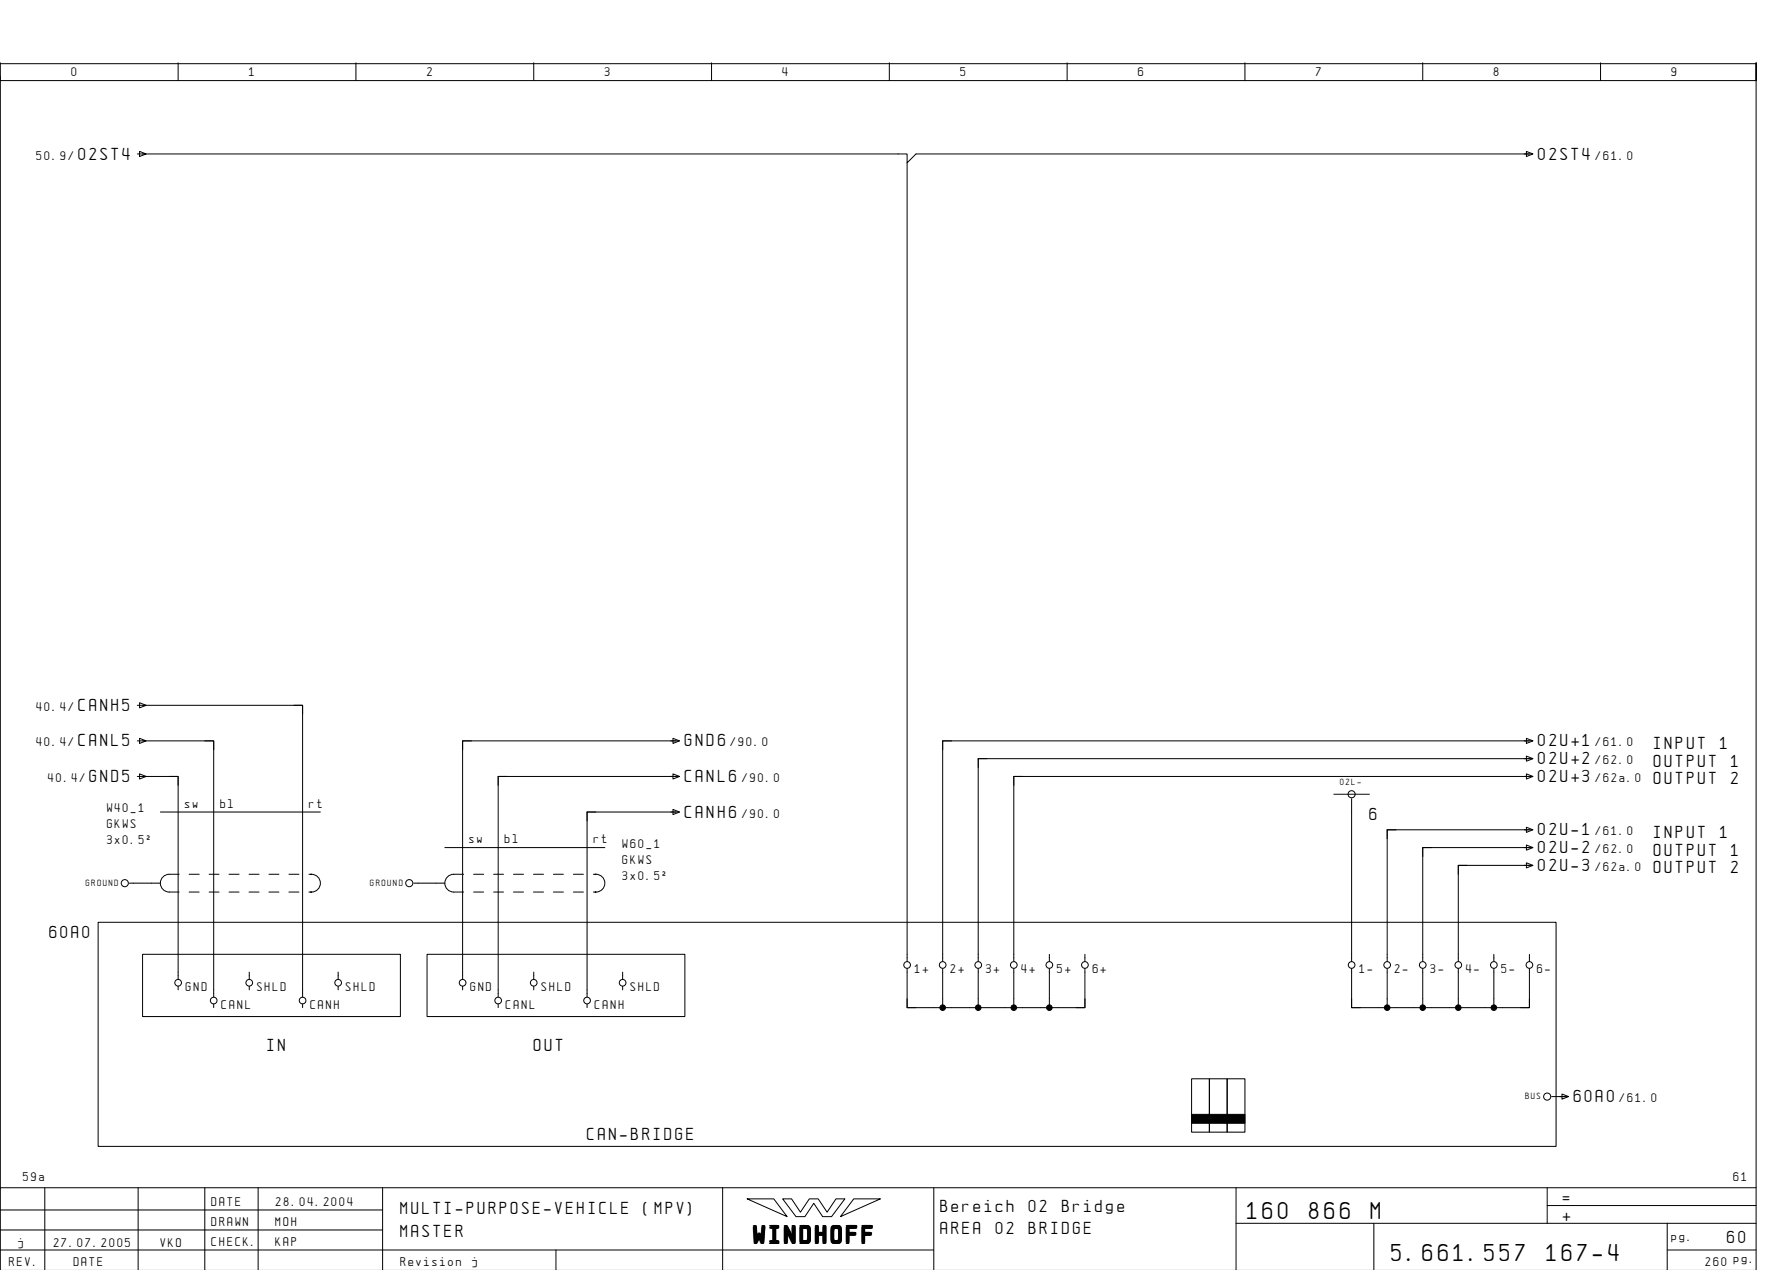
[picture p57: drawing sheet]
<svg xmlns="http://www.w3.org/2000/svg" width="399mm" height="286mm" viewBox="0 0 399 286" stroke-linecap="round" stroke-linejoin="round" font-family="sans-serif">
<defs><g id="words">
<g font-size="4.4">
<text x="280.6" y="274.1">160</text>
<text x="294.5" y="274.1">866</text>
<text x="308.4" y="274.1">M</text>
<text x="169.5" y="279.3">WINDHOFF</text>
<text x="313.1" y="283.6">5.661.557</text>
<text x="347.9" y="283.6">167-4</text>
</g>
<g font-size="3.1">
<text x="17.6" y="35.9">02ST4</text>
<text x="346.1" y="35.9">02ST4</text>
<text x="17.6" y="159.9">CANH5</text>
<text x="17.6" y="167.9">CANL5</text>
<text x="154.1" y="167.9">GND6</text>
<text x="346.1" y="167.9">02U+1</text>
<text x="346.1" y="171.9">02U+2</text>
<text x="372.1" y="168.4">INPUT</text>
<text x="372.1" y="172.4">OUTPUT</text>
<text x="387" y="168.4">1</text>
<text x="389.5" y="172.4">1</text>
<text x="20.1" y="175.9">GND5</text>
<text x="154.1" y="175.9">CANL6</text>
<text x="346.1" y="175.9">02U+3</text>
<text x="372.1" y="176.4">OUTPUT</text>
<text x="389.5" y="176.4">2</text>
<text x="154.1" y="183.9">CANH6</text>
<text x="308.1" y="184.4">6</text>
<text x="346.1" y="187.9">02U-1</text>
<text x="346.1" y="191.9">02U-2</text>
<text x="372.1" y="188.4">INPUT</text>
<text x="387" y="188.4">1</text>
<text x="346.1" y="195.9">02U-3</text>
<text x="372.1" y="192.4">OUTPUT</text>
<text x="372.1" y="196.4">OUTPUT</text>
<text x="389.5" y="192.4">1</text>
<text x="389.5" y="196.4">2</text>
<text x="11.1" y="210.9">60A0</text>
<text x="60.1" y="236.4">IN</text>
<text x="120.1" y="236.4">OUT</text>
<text x="354.1" y="247.9">60A0</text>
<text x="132.1" y="256.4">CAN-BRIDGE</text>
<text x="90.1" y="273.1">MULTI-PURPOSE-VEHICLE</text>
<text x="144.8" y="273.1">(MPV)</text>
<text x="211.6" y="272.6">Bereich</text>
<text x="231.5" y="272.6">02</text>
<text x="238.9" y="272.6">Bridge</text>
<text x="351.6" y="270.6">=</text>
<text x="351.6" y="274.6">+</text>
<text x="90.1" y="278.1">MASTER</text>
<text x="211.6" y="277.6">AREA</text>
<text x="224" y="277.6">02</text>
<text x="231.5" y="277.6">BRIDGE</text>
<text x="388.6" y="279.6">60</text>
</g>
<g font-size="2.3">
<text x="16.1" y="17.1">0</text>
<text x="56.1" y="17.1">1</text>
<text x="96.1" y="17.1">2</text>
<text x="136.1" y="17.1">3</text>
<text x="176.1" y="17.1">4</text>
<text x="216.1" y="17.1">5</text>
<text x="256.1" y="17.1">6</text>
<text x="296.1" y="17.1">7</text>
<text x="336.1" y="17.1">8</text>
<text x="376.1" y="17.1">9</text>
<text x="8.2" y="35.9">50.9/</text>
<text x="359" y="35.9">/61.0</text>
<text x="8.2" y="159.9">40.4/</text>
<text x="8.2" y="167.9">40.4/</text>
<text x="164.4" y="167.9">/90.0</text>
<text x="359" y="167.9">/61.0</text>
<text x="359" y="171.9">/62.0</text>
<text x="10.8" y="175.9">40.4/</text>
<text x="167" y="175.9">/90.0</text>
<text x="359" y="175.9">/62a.0</text>
<text x="24.1" y="182.6">W40_1</text>
<text x="41.6" y="181.6">sw</text>
<text x="49.6" y="181.6">bl</text>
<text x="69.6" y="181.6">rt</text>
<text x="167" y="183.9">/90.0</text>
<text x="24.1" y="186.2">GKWS</text>
<text x="24.1" y="189.8">3x0.5˝</text>
<text x="105.6" y="189.6">sw</text>
<text x="113.6" y="189.6">bl</text>
<text x="133.6" y="189.6">rt</text>
<text x="140.1" y="190.6">W60_1</text>
<text x="359" y="187.9">/61.0</text>
<text x="359" y="191.9">/62.0</text>
<text x="140.1" y="194.2">GKWS</text>
<text x="140.1" y="197.8">3x0.5˝</text>
<text x="359" y="195.9">/62a.0</text>
<text x="205.8" y="218.9">1+</text>
<text x="213.8" y="218.9">2+</text>
<text x="221.8" y="218.9">3+</text>
<text x="229.8" y="218.9">4+</text>
<text x="237.8" y="218.9">5+</text>
<text x="245.8" y="218.9">6+</text>
<text x="305.8" y="218.9">1-</text>
<text x="313.8" y="218.9">2-</text>
<text x="321.8" y="218.9">3-</text>
<text x="329.8" y="218.9">4-</text>
<text x="337.8" y="218.9">5-</text>
<text x="345.8" y="218.9">6-</text>
<text x="41.8" y="222.9">GND</text>
<text x="49.8" y="226.9">CANL</text>
<text x="57.8" y="222.9">SHLD</text>
<text x="69.8" y="226.9">CANH</text>
<text x="77.8" y="222.9">SHLD</text>
<text x="105.8" y="222.9">GND</text>
<text x="113.8" y="226.9">CANL</text>
<text x="121.8" y="222.9">SHLD</text>
<text x="133.8" y="226.9">CANH</text>
<text x="141.8" y="222.9">SHLD</text>
<text x="364.4" y="247.9">/61.0</text>
<text x="5.2" y="265.6">59a</text>
<text x="390" y="265.6">61</text>
<text x="47.6" y="271.1">DATE</text>
<text x="47.6" y="275.6">DRAWN</text>
<text x="62" y="275.6">MOH</text>
<text x="62.1" y="271.1">28.04.2004</text>
<text x="4.1" y="280.4">j</text>
<text x="12.1" y="280.4">27.07.2005</text>
<text x="36.1" y="280.4">VKO</text>
<text x="47.6" y="280.1">CHECK.</text>
<text x="62" y="280.1">KAP</text>
<text x="376.1" y="279.1">pg.</text>
<text x="2.1" y="284.6">REV.</text>
<text x="16.6" y="284.6">DATE</text>
<text x="90.1" y="284.6">Revision</text>
<text x="106.2" y="284.6">j</text>
<text x="383.7" y="284.6">260 pg.</text>
</g>
<g font-size="1.6">
<text x="301.5" y="176.6">02L-</text>
<text x="19.3" y="199.3">GROUND</text>
<text x="83.3" y="199.3">GROUND</text>
<text x="343.2" y="247.3">BUS</text>
</g>
</g></defs>
<g fill="none" stroke="#000" stroke-width=".22">
<path d="M.1 14.1v4h395v-4v271.6M.1 17.1v250M.1 14.3h395M40.1 14.1v4M80.1 14.1v4M120.1 14.1v4M160.1 14.1v4M200.1 14.1v4M240.1 14.1v4M280.1 14.1v4M320.1 14.1v4M360.1 14.1v4"/>
<path d="M30.9 34.6h173.2v2l2-2h138.6M31.4 34l1.5 .6-1.5 .6zM204.1 36.6v179.6M343.4 34l1.5 .6-1.5 .6zM30.9 158.6h1.9M31.4 158l1.5 .6-1.5 .6zM32.1 158.6h36v65.6M66.1 158.6h2v2M30.9 166.6h1.9M30.9 174.6h1.9M31.4 166l1.5 .6-1.5 .6zM31.4 174l1.5 .6-1.5 .6z"/>
<path d="M32.1 174.6h8v45.6M32.1 166.6h16v57.6M38.1 174.6h2v2M46.1 166.6h2v2M106.1 166.6h-2v2M114.1 174.6h-2v2M151.4 166l1.5 .6-1.5 .6zM151.4 174l1.5 .6-1.5 .6zM152.7 166.6h-48.6v53.6M152.7 174.6h-40.6v49.6M214.1 166.6h-2v2M222.1 170.6h-2v2"/>
<path d="M230.1 174.6h-2v2M300.1 178.6h8M304.1 179.6v36.6M343.4 166l1.5 .6-1.5 .6zM343.4 170l1.5 .6-1.5 .6zM343.4 174l1.5 .6-1.5 .6zM344.7 166.6h-132.6v49.6M344.7 174.6h-116.6v41.6M344.7 170.6h-124.6v45.6M29.1 198.6h7M36.1 182.6h36M40.3 196.6h-2.2a2 2 0 0 0-2 2 2 2 0 0 0 2 2h2.2"/>
<path d="M42.5 196.6h2.3M47 196.6h2.3M51.5 196.6h2.3M56 196.6h2.3M60.5 196.6h2.2M65 196.6h2.3M69.5 196.6h.6h-.2M70.1 196.6a2 2 0 0 1 2 2 2 2 0 0 1-2 2M93.1 198.6h7M100.1 190.6h36M104.3 196.6h-2.2a2 2 0 0 0-2 2 2 2 0 0 0 2 2h2.2M106.5 196.6h2.3"/>
<path d="M111 196.6h2.3M115.5 196.6h2.3M120 196.6h2.3M124.5 196.6h2.2M129 196.6h2.2M133.5 196.6h.6h-.2M134.1 196.6a2 2 0 0 1 2 2 2 2 0 0 1-2 2M134.1 182.6h-2v2M151.4 182l1.5 .6-1.5 .6zM152.7 182.6h-20.6v41.6M314.1 186.6h-2v2M322.1 190.6h-2v2"/>
<path d="M330.1 194.6h-2v2M343.4 186l1.5 .6-1.5 .6zM343.4 190l1.5 .6-1.5 .6zM343.4 194l1.5 .6-1.5 .6zM344.7 190.6h-24.6v25.6M344.7 186.6h-32.6v29.6M344.7 194.6h-16.6v21.6M22.1 207.4h328v50.4h-328zM32.1 214.6h58v14h-58zM42.5 200.6h2.3M47 200.6h2.3M51.5 200.6h2.3"/>
<path d="M56 200.6h2.3M56.1 218.6v1.6M60.5 200.6h2.2M65 200.6h2.3M69.5 200.6h.6h-.2M76.1 218.6v1.6M96.1 214.6h58v14h-58zM106.5 200.6h2.3M111 200.6h2.3M115.5 200.6h2.3M120 200.6h2.3M120.1 218.6v1.6"/>
<path d="M124.5 200.6h2.2M129 200.6h2.2M133.5 200.6h.6h-.2M140.1 218.6v1.6M204.1 217.8v8.8h40v-8.8M212.1 217.8v8.8M220.1 217.8v8.8M228.1 217.8v8.8M236.1 214.6v1.6M236.1 217.8v8.8M244.1 214.6v1.6M304.1 217.8v8.8h40v-8.8"/>
<path d="M312.1 217.8v8.8M320.1 217.8v8.8M328.1 217.8v8.8M336.1 214.6v1.6M336.1 217.8v8.8M344.1 214.6v1.6M40.1 221.8v.8M48.1 225.8v.8M56.1 221.8v.8M68.1 225.8v.8M76.1 221.8v.8M104.1 221.8v.8"/>
<path d="M112.1 225.8v.8M120.1 221.8v.8M132.1 225.8v.8M140.1 221.8v.8M204.1 224.6v2h2M244.1 224.6v2h-2M304.1 224.6v2h2M344.1 224.6v2h-2M268.1 242.6h4v12h-4zM272.1 242.6h4v12h-4zM276.1 242.6h4v12h-4zM349.1 246.6h3.6"/>
<path d="M351.4 246l1.5 .6-1.5 .6zM10.1 267.1v18.5M31.1 267.1v18.5M46.1 267.1v18.6M58.1 267.1v18.6M86.1 272.1h-86M86.1 276.6h-86M86.1 267.1v18.6M162.6 267.1v18.6M168.1 269.6h6l3 4zM176.1 269.6h2l2 3 2-3h2l2 3 2-3h2l-3 4h-2l-2-3-2 3h-2zM192.1 269.6h6l-9 4z"/>
<path d="M210.1 267.1v18.6M278.1 275.1h117M278.1 267.1v18.6M309.1 275.1v10.6M348.1 271.1h47M348.1 267.1v8M375.1 275.1v10.6M395.1 267.1h-395v18.6M125.1 281.1v4.6M210.1 281.1h-210M375.1 281.1h20"/>
<circle cx="304.1" cy="178.6" r=".8"/>
<circle cx="28.1" cy="198.6" r=".8"/>
<circle cx="92.1" cy="198.6" r=".8"/>
<circle cx="204.1" cy="217" r=".75"/>
<circle cx="212.1" cy="217" r=".75"/>
<circle cx="220.1" cy="217" r=".75"/>
<circle cx="228.1" cy="217" r=".75"/>
<circle cx="236.1" cy="217" r=".75"/>
<circle cx="244.1" cy="217" r=".75"/>
<circle cx="304.1" cy="217" r=".75"/>
<circle cx="312.1" cy="217" r=".75"/>
<circle cx="320.1" cy="217" r=".75"/>
<circle cx="328.1" cy="217" r=".75"/>
<circle cx="336.1" cy="217" r=".75"/>
<circle cx="344.1" cy="217" r=".75"/>
<circle cx="40.1" cy="221" r=".75"/>
<circle cx="48.1" cy="225" r=".75"/>
<circle cx="56.1" cy="221" r=".75"/>
<circle cx="68.1" cy="225" r=".75"/>
<circle cx="76.1" cy="221" r=".75"/>
<circle cx="104.1" cy="221" r=".75"/>
<circle cx="112.1" cy="225" r=".75"/>
<circle cx="120.1" cy="221" r=".75"/>
<circle cx="132.1" cy="225" r=".75"/>
<circle cx="140.1" cy="221" r=".75"/>
<circle cx="348.1" cy="246.6" r=".8"/>
</g>
<g fill="#000" stroke="#000" stroke-width=".22">
<path d="M268.1 250.6h4v2h-4zM272.1 250.6h4v2h-4zM276.1 250.6h4v2h-4z"/>
<circle cx="212.1" cy="226.6" r=".63"/>
<circle cx="220.1" cy="226.6" r=".62"/>
<circle cx="228.1" cy="226.6" r=".63"/>
<circle cx="236.1" cy="226.6" r=".63"/>
<circle cx="312.1" cy="226.6" r=".63"/>
<circle cx="320.1" cy="226.6" r=".63"/>
<circle cx="328.1" cy="226.6" r=".63"/>
<circle cx="336.1" cy="226.6" r=".62"/>
</g>
<use href="#words"/>
</svg>
